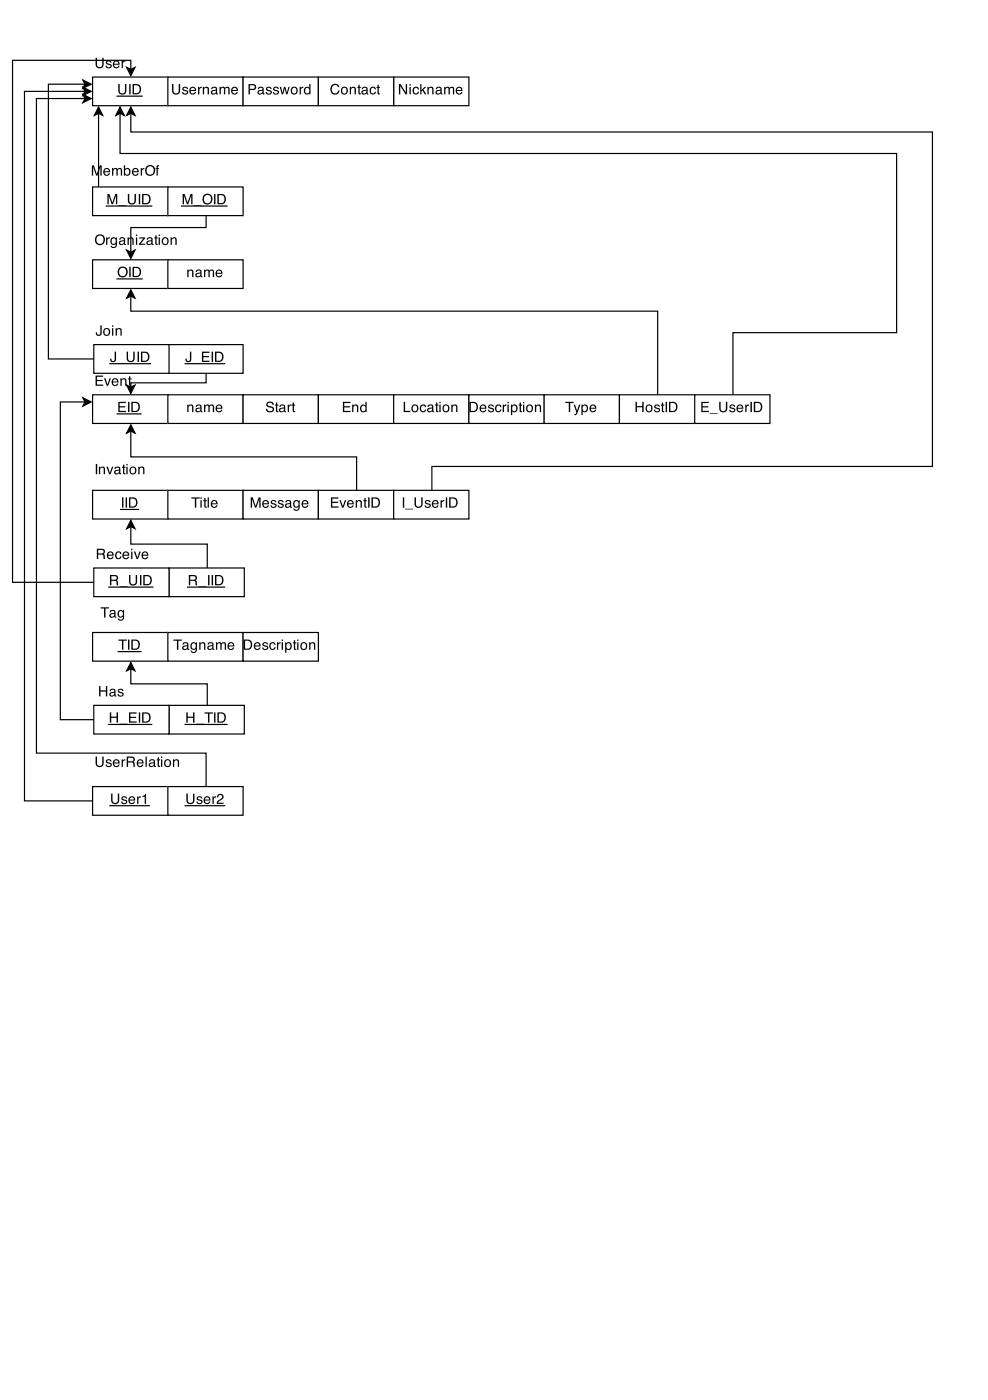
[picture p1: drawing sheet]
<svg xmlns="http://www.w3.org/2000/svg" width="160mm" height="226mm" viewBox="0 0 160 226" stroke-linecap="round" stroke-linejoin="round" font-family="sans-serif">
<path d="M15.5 9.4h.2v1a.43 .43 0 0 0 .4 .5 .43 .43 0 0 0 .4-.5v-1h.3v.9a.66 .66 0 0 1-.7 .8 .66 .66 0 0 1-.6-.8zM17.2 9.9l.4-.1h.3l.1 .4h-.2a.26 .26 0 0 0-.2-.3 .26 .26 0 0 0-.3 .3h.1a.58 .58 0 0 1 .6 .6 .53 .53 0 0 1-.5 .3 .53 .53 0 0 1-.4-.5h.2a.29 .29 0 0 0 .3 .3 .29 .29 0 0 0 .3-.3h-.1a.58 .58 0 0 1-.7-.6zM18.4 10a.56 .56 0 0 1 .7-.2 .56 .56 0 0 1 .3 .7h-.9a.35 .35 0 0 0 .2 .4 .35 .35 0 0 0 .4-.3h.2a.59 .59 0 0 1-.8 .4 .59 .59 0 0 1-.2-.9zM18.6 10.1l-.1 .2h.6v-.2a.33 .33 0 0 0-.5 0zM19.7 9.8h.2v.2l.4-.2v.2l-.4 .2v.8h-.2z" fill-rule="evenodd" fill="#000"/>
<path d="M15 12.5h12.2v4.6h-12.2z" fill="#fff"/>
<path d="M15 12.5h12.2v4.6h-12.2zM18.9 15.6h4.1" fill="none" stroke="#000" stroke-width=".19"/>
<path d="M19.1 13.6h.3v1a.43 .43 0 0 0 .4 .5 .43 .43 0 0 0 .4-.5v-1h.2v.9a.66 .66 0 0 1-.6 .8 .66 .66 0 0 1-.7-.8zM20.9 13.6h.2v1.7h-.2zM21.7 13.8v1.3h.4a.65 .65 0 0 0 .5-.7 .65 .65 0 0 0-.5-.6zM21.4 13.6h.7a.84 .84 0 0 1 .7 .8 .84 .84 0 0 1-.7 .9h-.7z" fill-rule="evenodd" fill="#000"/>
<path d="M27.2 12.5h12.1v4.6h-12.1z" fill="#fff"/>
<path d="M27.2 12.5h12.1v4.6h-12.1z" fill="none" stroke="#000" stroke-width=".19"/>
<path d="M27.8 13.6h.3v1a.43 .43 0 0 0 .4 .5 .43 .43 0 0 0 .4-.5v-1h.2v.9a.66 .66 0 0 1-.6 .8 .66 .66 0 0 1-.7-.8zM29.6 14.1l.3-.1 .3 .1 .2 .3h-.2a.26 .26 0 0 0-.3-.2 .26 .26 0 0 0-.2 .2l.1 .1a.58 .58 0 0 1 .6 .6 .53 .53 0 0 1-.5 .2 .53 .53 0 0 1-.5-.4h.2a.29 .29 0 0 0 .3 .2 .29 .29 0 0 0 .3-.2v-.1a.58 .58 0 0 1-.7-.5zM30.8 14.2a.56 .56 0 0 1 .6-.1 .56 .56 0 0 1 .3 .6h-.9a.35 .35 0 0 0 .3 .4 .35 .35 0 0 0 .4-.2h.2a.59 .59 0 0 1-.8 .3 .59 .59 0 0 1-.2-.9zM30.9 14.3l-.1 .3h.7v-.2a.33 .33 0 0 0-.6-.1zM32 14.1h.2v.2l.4-.3v.2l-.3 .2-.1 .9h-.2zM32.8 14.1h.2v.1a.43 .43 0 0 1 .5-.2 .43 .43 0 0 1 .3 .5v.8h-.2v-.8a.3 .3 0 0 0-.4-.3 .3 .3 0 0 0-.2 .4v.7h-.2zM34.3 14.8v.1a.31 .31 0 0 0 .4 .2 .31 .31 0 0 0 .2-.4zM34.3 14.1l.3-.1a.39 .39 0 0 1 .5 .4v.7h.1l-.1 .2a.34 .34 0 0 0-.5 0 .37 .37 0 0 1-.5-.3 .37 .37 0 0 1 .4-.4l.4-.1a.28 .28 0 0 0-.2-.3 .28 .28 0 0 0-.3 .2h-.2zM35.5 14.1h.2v.1a.4 .4 0 0 1 .7 0 .4 .4 0 0 1 .5-.2 .4 .4 0 0 1 .2 .5v.8h-.2v-1l-.2-.1-.2 .2-.1 .9h-.2v-1l-.3-.1-.2 .2v.9h-.2zM37.5 14.2a.56 .56 0 0 1 .7-.1 .56 .56 0 0 1 .3 .6h-.9a.35 .35 0 0 0 .3 .4 .35 .35 0 0 0 .4-.2h.2a.59 .59 0 0 1-.9 .3 .59 .59 0 0 1-.2-.9zM37.7 14.3l-.1 .3h.7l-.1-.2a.33 .33 0 0 0-.5-.1z" fill-rule="evenodd" fill="#000"/>
<path d="M63.7 12.5h12.1v4.6h-12.1z" fill="#fff"/>
<path d="M63.7 12.5h12.1v4.6h-12.1z" fill="none" stroke="#000" stroke-width=".19"/>
<path d="M64.5 13.6h.3l.8 1.3v-1.3h.2v1.7h-.2l-.9-1.4v1.4h-.2zM66.2 14.1h.2v1.2h-.2zM66.2 13.6h.2v.2h-.2zM66.9 14.2l.4-.2a.44 .44 0 0 1 .5 .5h-.2l-.1-.2a.43 .43 0 0 0-.6 .3 .43 .43 0 0 0 .5 .5l.2-.3h.2a.57 .57 0 0 1-.8 .4 .57 .57 0 0 1-.2-.9zM68 13.6h.2v1l.5-.5h.3l-.5 .4 .5 .8h-.3l-.4-.6-.1 .1v.5h-.2zM69.1 14.1h.2v.1a.43 .43 0 0 1 .5-.2 .43 .43 0 0 1 .3 .5v.8h-.2v-.8a.3 .3 0 0 0-.3-.3 .3 .3 0 0 0-.3 .4v.7h-.2zM70.7 14.8l-.1 .1a.31 .31 0 0 0 .5 .2 .31 .31 0 0 0 .1-.4zM70.6 14.1l.4-.1a.39 .39 0 0 1 .4 .4v.7h.2l-.1 .2a.34 .34 0 0 0-.6 0 .37 .37 0 0 1-.5-.3 .37 .37 0 0 1 .4-.4l.4-.1a.28 .28 0 0 0-.2-.3 .28 .28 0 0 0-.3 .2h-.2zM71.8 14.1h.2v.1a.4 .4 0 0 1 .7 0 .4 .4 0 0 1 .5-.2 .4 .4 0 0 1 .3 .5v.8h-.2l-.1-1-.1-.1-.3 .2v.9h-.2l-.1-1-.3-.1-.1 .2-.1 .9h-.2zM73.9 14.2a.56 .56 0 0 1 .6-.1 .56 .56 0 0 1 .3 .6h-.9a.35 .35 0 0 0 .3 .4 .35 .35 0 0 0 .4-.2h.2a.59 .59 0 0 1-.9 .3 .59 .59 0 0 1-.1-.9zM74 14.3l-.1 .3h.7l-.1-.2a.33 .33 0 0 0-.5-.1z" fill-rule="evenodd" fill="#000"/>
<path d="M39.3 12.5h12.2v4.6h-12.2z" fill="#fff"/>
<path d="M39.3 12.5h12.2v4.6h-12.2z" fill="none" stroke="#000" stroke-width=".19"/>
<path d="M40.2 13.6h.7a.48 .48 0 0 1 .5 .5 .48 .48 0 0 1-.5 .5h-.5v.7h-.2zM40.4 13.8v.6h.5a.29 .29 0 0 0 .3-.3 .29 .29 0 0 0-.3-.3zM41.9 14.8v.1a.31 .31 0 0 0 .4 .2 .31 .31 0 0 0 .1-.4zM41.8 14.1l.4-.1a.39 .39 0 0 1 .5 .4v.7h.1l-.1 .2a.34 .34 0 0 0-.5 0 .37 .37 0 0 1-.6-.3 .37 .37 0 0 1 .4-.4l.4-.1a.28 .28 0 0 0-.2-.3 .28 .28 0 0 0-.3 .2h-.2zM43.1 14.1l.4-.1 .3 .1 .1 .3h-.2a.26 .26 0 0 0-.2-.2 .26 .26 0 0 0-.3 .2l.1 .1a.58 .58 0 0 1 .6 .6 .53 .53 0 0 1-.5 .2 .53 .53 0 0 1-.4-.4h.2a.29 .29 0 0 0 .3 .2 .29 .29 0 0 0 .3-.2l-.1-.1a.58 .58 0 0 1-.7-.5zM44.3 14.1l.3-.1 .3 .1 .2 .3h-.2a.26 .26 0 0 0-.3-.2 .26 .26 0 0 0-.2 .2l.1 .1a.58 .58 0 0 1 .6 .6 .53 .53 0 0 1-.5 .2 .53 .53 0 0 1-.5-.4h.2a.29 .29 0 0 0 .3 .2 .29 .29 0 0 0 .3-.2v-.1a.58 .58 0 0 1-.7-.5zM45.2 14.1h.3l.2 .9 .2-.9h.3l.2 .9 .2-.9h.2l-.3 1.2h-.2l-.3-1-.2 1h-.2zM47.3 14.3a.42 .42 0 0 0 0 .6 .42 .42 0 0 0 .6 .1 .42 .42 0 0 0 0-.6 .42 .42 0 0 0-.6-.1zM47.2 14.2a.59 .59 0 0 1 .8 .1 .59 .59 0 0 1-.1 .8 .59 .59 0 0 1-.8-.1l-.1-.5zM48.5 14.1h.2v.2l.4-.3v.2l-.4 .2v.9h-.2zM49.5 14.3a.42 .42 0 0 0-.1 .6 .42 .42 0 0 0 .5 .1l.1-.3a.35 .35 0 0 0-.4-.5zM49.4 14.1l.4-.1 .2 .2v-.6h.2v1.7h-.2v-.2a.53 .53 0 0 1-.7 .1 .53 .53 0 0 1-.1-.7z" fill-rule="evenodd" fill="#000"/>
<path d="M51.5 12.5h12.2v4.6h-12.2z" fill="#fff"/>
<path d="M51.5 12.5h12.2v4.6h-12.2z" fill="none" stroke="#000" stroke-width=".19"/>
<g fill="#000">
<path d="M53.6 13.8a.72 .72 0 0 1 .8-.2 .72 .72 0 0 1 .5 .5h-.2a.54 .54 0 0 0-.7-.3 .54 .54 0 0 0-.3 .7 .52 .52 0 0 0 .4 .6 .52 .52 0 0 0 .6-.4h.2a.77 .77 0 0 1-1 .6 .77 .77 0 0 1-.4-1.1zM55.4 14.3a.42 .42 0 0 0 0 .6 .42 .42 0 0 0 .6 .1 .42 .42 0 0 0 0-.6 .42 .42 0 0 0-.6-.1zM55.3 14.2a.59 .59 0 0 1 .8 .1 .59 .59 0 0 1-.1 .8 .59 .59 0 0 1-.8-.1v-.5zM56.6 14.1h.2v.1a.43 .43 0 0 1 .5-.2 .43 .43 0 0 1 .3 .5v.8h-.2v-.8a.3 .3 0 0 0-.4-.3 .3 .3 0 0 0-.2 .4v.7h-.2zM58 13.7h.2v.4h.2v.1h-.2v.8l.2 .1v.2h-.3l-.1-.2v-.9h-.2v-.1h.2zM58.7 14.8v.1a.31 .31 0 0 0 .4 .2 .31 .31 0 0 0 .1-.4zM58.7 14.1l.3-.1a.39 .39 0 0 1 .5 .4v.7h.1l-.1 .2a.34 .34 0 0 0-.5 0 .37 .37 0 0 1-.5-.3 .37 .37 0 0 1 .3-.4l.5-.1a.28 .28 0 0 0-.3-.3 .28 .28 0 0 0-.3 .2h-.2zM59.9 14.2l.4-.2a.44 .44 0 0 1 .5 .5h-.2l-.1-.2a.43 .43 0 0 0-.5 .3 .43 .43 0 0 0 .4 .5l.2-.3h.2a.57 .57 0 0 1-.8 .4 .57 .57 0 0 1-.2-.9zM61.1 13.7h.2v.4h.2v.1h-.2v.8l.2 .1v.2h-.3l-.1-.2v-.9h-.2v-.1h.2z" fill-rule="evenodd"/>
<path d="M15.7 38a.85 .85 0 0 1 1.2 .3 .85 .85 0 0 1-.3 1.2 .85 .85 0 0 1-1.2-.3v-.6zM15.8 38.3a.65 .65 0 0 0-.1 .9 .65 .65 0 0 0 .9 0 .65 .65 0 0 0 .1-.9 .65 .65 0 0 0-.9 0zM17.2 38.4h.2v.2l.4-.2v.2l-.4 .2v.8h-.2zM18 38.6l.4-.2 .3 .2v-.2h.2v1.1a.53 .53 0 0 1-.4 .6 .53 .53 0 0 1-.6-.3l.5 .2a.38 .38 0 0 0 .3-.6 .53 .53 0 0 1-.7 .1 .53 .53 0 0 1-.1-.7zM18.2 38.6a.44 .44 0 0 0-.2 .6 .44 .44 0 0 0 .6 .2 .44 .44 0 0 0 .1-.5 .44 .44 0 0 0-.5-.3zM19.5 39.2l-.1 .1a.31 .31 0 0 0 .5 .1 .31 .31 0 0 0 .1-.4zM19.4 38.5l.4-.1a.39 .39 0 0 1 .4 .3v.7l.2 .1-.1 .1a.34 .34 0 0 0-.6 0 .37 .37 0 0 1-.5-.2 .37 .37 0 0 1 .4-.5l.4-.1a.28 .28 0 0 0-.2-.3 .28 .28 0 0 0-.3 .3h-.2zM20.6 38.4h.2v.2a.43 .43 0 0 1 .5-.2 .43 .43 0 0 1 .3 .4v.8h-.2v-.8a.3 .3 0 0 0-.4-.2 .3 .3 0 0 0-.2 .4v.6h-.2zM22 38.4h.2v1.2h-.2zM22 38h.2v.2h-.2zM22.5 38.4h1v.2l-.7 .8h.7v.2h-1v-.1l.7-.9h-.7zM23.9 39.2v.1a.31 .31 0 0 0 .4 .1 .31 .31 0 0 0 .1-.4zM23.9 38.5l.3-.1a.39 .39 0 0 1 .5 .3v.7l.1 .1-.1 .1a.34 .34 0 0 0-.5 0 .37 .37 0 0 1-.5-.2 .37 .37 0 0 1 .3-.5l.5-.1a.28 .28 0 0 0-.3-.3 .28 .28 0 0 0-.3 .3h-.2zM25.1 38.1h.2v.3h.2v.2h-.2v.8l.2 .1v.1h-.3l-.1-.1v-.9h-.1v-.2h.1zM25.7 38.4h.2v1.2h-.2zM25.7 38h.2v.2h-.2zM26.4 38.7a.42 .42 0 0 0 0 .6 .42 .42 0 0 0 .6 0 .42 .42 0 0 0 0-.6 .42 .42 0 0 0-.6 0zM26.3 38.5a.59 .59 0 0 1 .9 .1 .59 .59 0 0 1-.1 .9 .59 .59 0 0 1-.9-.1v-.6zM27.6 38.4h.2v.2a.43 .43 0 0 1 .5-.2 .43 .43 0 0 1 .3 .4v.8h-.2v-.8a.3 .3 0 0 0-.4-.2 .3 .3 0 0 0-.2 .4v.6h-.2z" fill-rule="evenodd"/>
</g>
<path d="M15 42h12.2v4.7h-12.2z" fill="#fff"/>
<path d="M15 42h12.2v4.7h-12.2zM18.9 45.1h4.1" fill="none" stroke="#000" stroke-width=".19"/>
<path d="M19.4 43.3a.85 .85 0 0 1 1.1 .2 .85 .85 0 0 1-.2 1.2 .85 .85 0 0 1-1.2-.3l-.1-.6zM19.4 43.5a.65 .65 0 0 0-.1 .9 .65 .65 0 0 0 1 .1 .65 .65 0 0 0 0-.9 .65 .65 0 0 0-.9-.1zM20.9 43.2h.2v1.6h-.2zM21.7 43.4v1.2h.4a.65 .65 0 0 0 .5-.6 .65 .65 0 0 0-.5-.6zM21.4 43.2h.7a.84 .84 0 0 1 .7 .8 .84 .84 0 0 1-.7 .8h-.7z" fill-rule="evenodd" fill="#000"/>
<path d="M27.2 42h12.1v4.7h-12.1z" fill="#fff"/>
<path d="M27.2 42h12.1v4.7h-12.1z" fill="none" stroke="#000" stroke-width=".19"/>
<g fill="#000">
<path d="M30.3 43.6h.2v.2a.43 .43 0 0 1 .5-.2 .43 .43 0 0 1 .3 .5v.7h-.2v-.7a.3 .3 0 0 0-.4-.3 .3 .3 0 0 0-.2 .4v.6h-.2zM31.8 44.4v.1a.31 .31 0 0 0 .4 .2 .31 .31 0 0 0 .2-.5zM31.8 43.7l.3-.1a.39 .39 0 0 1 .5 .3v.8h.1l-.1 .2a.34 .34 0 0 0-.5 0 .37 .37 0 0 1-.5-.3 .37 .37 0 0 1 .4-.5l.4-.1a.28 .28 0 0 0-.3-.3 .28 .28 0 0 0-.3 .3h-.1zM33 43.6h.2v.2a.4 .4 0 0 1 .7 0 .4 .4 0 0 1 .5-.2 .4 .4 0 0 1 .2 .4v.8h-.2v-.9l-.2-.1-.3 .2v.8h-.2v-.9l-.3-.1-.2 .2v.8h-.2zM35 43.8a.56 .56 0 0 1 .7-.1 .56 .56 0 0 1 .3 .6h-.9a.35 .35 0 0 0 .2 .4 .35 .35 0 0 0 .5-.2h.2a.59 .59 0 0 1-.9 .3 .59 .59 0 0 1-.2-.9zM35.2 43.9l-.1 .2h.7l-.1-.2a.33 .33 0 0 0-.5 0z" fill-rule="evenodd"/>
<path d="M15.5 60.8h1.2v.2h-1v.5h.9v.2h-.9v.5h1v.2h-1.2zM16.8 61.2h.3l.3 1 .3-1h.2l-.4 1.2h-.2zM18.2 61.4a.56 .56 0 0 1 .7-.2 .56 .56 0 0 1 .3 .7h-.9a.35 .35 0 0 0 .2 .4 .35 .35 0 0 0 .4-.3h.2a.59 .59 0 0 1-.8 .4 .59 .59 0 0 1-.2-.9zM18.4 61.5l-.1 .2h.7l-.1-.2a.33 .33 0 0 0-.5 0zM19.5 61.2h.2v.2a.43 .43 0 0 1 .5-.2 .43 .43 0 0 1 .3 .4v.8h-.2v-.7a.3 .3 0 0 0-.4-.3 .3 .3 0 0 0-.2 .4v.6h-.2zM20.9 60.9h.2v.3h.2v.2h-.2v.8l.2 .1v.1h-.3l-.1-.1v-.9h-.2v-.2h.2z" fill-rule="evenodd"/>
</g>
<path d="M15 63.9h12.2v4.6h-12.2z" fill="#fff"/>
<path d="M15 63.9h12.2v4.6h-12.2zM18.9 67h3.9" fill="none" stroke="#000" stroke-width=".19"/>
<path d="M19.1 65h1.2v.2h-.9v.5h.9v.2h-.9v.6h1v.2h-1.3zM20.7 65h.2v1.7h-.2zM21.5 65.2v1.3h.4a.65 .65 0 0 0 .5-.7 .65 .65 0 0 0-.5-.6zM21.2 65h.7a.84 .84 0 0 1 .7 .8 .84 .84 0 0 1-.7 .9h-.7z" fill-rule="evenodd" fill="#000"/>
<path d="M27.2 63.9h12.1v4.6h-12.1z" fill="#fff"/>
<path d="M27.2 63.9h12.1v4.6h-12.1z" fill="none" stroke="#000" stroke-width=".19"/>
<path d="M30.3 65.5h.2v.1a.43 .43 0 0 1 .5-.2 .43 .43 0 0 1 .3 .5v.8h-.2v-.8a.3 .3 0 0 0-.4-.3 .3 .3 0 0 0-.2 .4v.7h-.2zM31.8 66.2v.1a.31 .31 0 0 0 .4 .2 .31 .31 0 0 0 .2-.4zM31.8 65.5l.3-.1a.39 .39 0 0 1 .5 .4v.7h.1l-.1 .2a.34 .34 0 0 0-.5 0 .37 .37 0 0 1-.5-.3 .37 .37 0 0 1 .4-.4l.4-.1a.28 .28 0 0 0-.3-.3 .28 .28 0 0 0-.3 .2h-.1zM33 65.5h.2v.1a.4 .4 0 0 1 .7 0 .4 .4 0 0 1 .5-.2 .4 .4 0 0 1 .2 .5v.8h-.2v-1l-.2-.1-.3 .2v.9h-.2v-1l-.3-.1-.2 .2v.9h-.2zM35 65.6a.56 .56 0 0 1 .7-.1 .56 .56 0 0 1 .3 .6h-.9a.35 .35 0 0 0 .2 .4 .35 .35 0 0 0 .5-.2h.2a.59 .59 0 0 1-.9 .3 .59 .59 0 0 1-.2-.9zM35.2 65.7l-.1 .3h.7l-.1-.2a.33 .33 0 0 0-.5-.1z" fill-rule="evenodd" fill="#000"/>
<path d="M39.3 63.9h12.2v4.6h-12.2z" fill="#fff"/>
<path d="M39.3 63.9h12.2v4.6h-12.2z" fill="none" stroke="#000" stroke-width=".19"/>
<path d="M43.2 65.1a.65 .65 0 0 1 1.1 .4h-.2a.39 .39 0 0 0-.4-.3 .39 .39 0 0 0-.4 .3l.4 .2a.52 .52 0 0 1 .6 .5 .52 .52 0 0 1-.6 .5l-.4-.1-.2-.2-.1-.3h.2a.44 .44 0 0 0 .5 .4 .44 .44 0 0 0 .4-.4l-.6-.2a.44 .44 0 0 1-.4-.3 .44 .44 0 0 1 .1-.5zM44.6 65.1h.2v.4h.2v.1h-.2v.8l.2 .1v.2h-.2l-.2-.2v-.9h-.1v-.1h.1zM45.4 66.2l-.1 .1a.31 .31 0 0 0 .4 .2 .31 .31 0 0 0 .2-.4zM45.3 65.5l.3-.1a.39 .39 0 0 1 .5 .4v.7h.2l-.1 .2a.34 .34 0 0 0-.6 0 .37 .37 0 0 1-.5-.3 .37 .37 0 0 1 .4-.4l.4-.1a.28 .28 0 0 0-.2-.3 .28 .28 0 0 0-.3 .2h-.2zM46.5 65.5h.2v.2l.4-.3v.2l-.3 .2-.1 .9h-.2zM47.3 65.1h.2v.4h.2v.1h-.2v.8l.2 .1v.2h-.2l-.1-.2-.1-.9h-.1v-.1h.1z" fill-rule="evenodd" fill="#000"/>
<path d="M51.5 63.9h12.2v4.6h-12.2z" fill="#fff"/>
<path d="M51.5 63.9h12.2v4.6h-12.2z" fill="none" stroke="#000" stroke-width=".19"/>
<path d="M55.5 65h1.2v.2h-1v.5h.9v.2h-.9v.6h1v.2h-1.2zM57 65.5h.2v.1a.43 .43 0 0 1 .5-.2 .43 .43 0 0 1 .3 .5v.8h-.3v-.8a.3 .3 0 0 0-.3-.3 .3 .3 0 0 0-.2 .4v.7h-.2zM58.5 65.7a.42 .42 0 0 0-.1 .6 .42 .42 0 0 0 .6 .1l.1-.3a.35 .35 0 0 0-.5-.5zM58.5 65.5l.4-.1 .2 .2v-.6h.2v1.7h-.2v-.2a.53 .53 0 0 1-.7 .1 .53 .53 0 0 1-.2-.7z" fill-rule="evenodd" fill="#000"/>
<path d="M63.7 63.9h12.1v4.6h-12.1z" fill="#fff"/>
<path d="M63.7 63.9h12.1v4.6h-12.1z" fill="none" stroke="#000" stroke-width=".19"/>
<path d="M65.3 65h.2v1.5h.9v.2h-1.1zM66.8 65.7a.42 .42 0 0 0 0 .6 .42 .42 0 0 0 .6 .1 .42 .42 0 0 0 0-.6 .42 .42 0 0 0-.6-.1zM66.7 65.6a.59 .59 0 0 1 .8 .1 .59 .59 0 0 1-.1 .8 .59 .59 0 0 1-.8-.1v-.5zM68 65.6l.4-.2a.44 .44 0 0 1 .5 .5h-.2v-.2a.43 .43 0 0 0-.6 .3 .43 .43 0 0 0 .4 .5l.2-.3h.2a.57 .57 0 0 1-.8 .4 .57 .57 0 0 1-.1-.9zM69.3 66.2v.1a.31 .31 0 0 0 .4 .2 .31 .31 0 0 0 .1-.4zM69.3 65.5l.3-.1a.39 .39 0 0 1 .5 .4v.7h.1l-.1 .2a.34 .34 0 0 0-.5 0 .37 .37 0 0 1-.5-.3 .37 .37 0 0 1 .4-.4l.4-.1a.28 .28 0 0 0-.3-.3 .28 .28 0 0 0-.3 .2h-.2zM70.5 65.1h.2v.4h.2v.1h-.2v.8l.2 .1v.2h-.2l-.2-.2v-.9h-.1v-.1h.1zM71.1 65.5h.2v1.2h-.2zM71.1 65h.2v.2h-.2zM71.9 65.7a.42 .42 0 0 0-.1 .6 .42 .42 0 0 0 .6 .1 .42 .42 0 0 0 .1-.6 .42 .42 0 0 0-.6-.1zM71.7 65.6a.59 .59 0 0 1 .9 .1 .59 .59 0 0 1-.1 .8 .59 .59 0 0 1-.9-.1v-.5zM73 65.5h.2v.1a.43 .43 0 0 1 .5-.2 .43 .43 0 0 1 .3 .5v.8h-.2v-.8a.3 .3 0 0 0-.4-.3 .3 .3 0 0 0-.2 .4v.7h-.2z" fill-rule="evenodd" fill="#000"/>
<path d="M75.8 63.9h12.2v4.6h-12.2z" fill="#fff"/>
<path d="M75.8 63.9h12.2v4.6h-12.2z" fill="none" stroke="#000" stroke-width=".19"/>
<path d="M76.2 65.2v1.3h.4a.65 .65 0 0 0 .5-.7 .65 .65 0 0 0-.5-.6zM75.9 65h.7a.84 .84 0 0 1 .7 .8 .84 .84 0 0 1-.7 .9h-.7zM77.7 65.6a.56 .56 0 0 1 .7-.1 .56 .56 0 0 1 .3 .6h-.9a.35 .35 0 0 0 .2 .4 .35 .35 0 0 0 .5-.2h.2a.59 .59 0 0 1-.9 .3 .59 .59 0 0 1-.2-.9zM77.9 65.7l-.1 .3h.7l-.1-.2a.33 .33 0 0 0-.5-.1zM79.1 65.5l.3-.1 .3 .1 .2 .3h-.2a.26 .26 0 0 0-.3-.2 .26 .26 0 0 0-.2 .2v.1a.58 .58 0 0 1 .7 .6 .53 .53 0 0 1-.6 .2 .53 .53 0 0 1-.4-.4h.2a.29 .29 0 0 0 .3 .2 .29 .29 0 0 0 .3-.2l-.1-.1a.58 .58 0 0 1-.6-.5zM80.2 65.6l.4-.2a.44 .44 0 0 1 .5 .5h-.2l-.1-.2a.43 .43 0 0 0-.5 .3 .43 .43 0 0 0 .4 .5l.2-.3h.2a.57 .57 0 0 1-.8 .4 .57 .57 0 0 1-.2-.9zM81.3 65.5h.2v.2l.4-.3v.2l-.4 .2v.9h-.2zM82.1 65.5h.2v1.2h-.2zM82.1 65h.2v.2h-.2zM83 65.7a.47 .47 0 0 0-.2 .5 .47 .47 0 0 0 .5 .3 .46 .46 0 0 0 .2-.6 .46 .46 0 0 0-.5-.2zM82.6 65.5h.2v.1a.54 .54 0 0 1 .8 0 .54 .54 0 0 1 .1 .7 .47 .47 0 0 1-.3 .4 .47 .47 0 0 1-.5-.2v.7h-.3zM84.1 65.1h.2v.4h.2v.1h-.2v.8l.2 .1v.2h-.3l-.1-.2v-.9h-.2v-.1h.2zM84.6 65.5h.2v1.2h-.2zM84.6 65h.2v.2h-.2zM85.4 65.7a.42 .42 0 0 0-.1 .6 .42 .42 0 0 0 .6 .1 .42 .42 0 0 0 .1-.6 .42 .42 0 0 0-.6-.1zM85.2 65.6a.59 .59 0 0 1 .9 .1 .59 .59 0 0 1-.1 .8 .59 .59 0 0 1-.8-.1l-.1-.5zM86.5 65.5h.2v.1a.43 .43 0 0 1 .5-.2 .43 .43 0 0 1 .3 .5v.8h-.2v-.8a.3 .3 0 0 0-.4-.3 .3 .3 0 0 0-.2 .4v.7h-.2z" fill-rule="evenodd" fill="#000"/>
<path d="M88 63.9h12.2v4.6h-12.2z" fill="#fff"/>
<path d="M88 63.9h12.2v4.6h-12.2z" fill="none" stroke="#000" stroke-width=".19"/>
<path d="M91.4 65h1.4v.2h-.6v1.5h-.2v-1.5h-.6zM92.8 65.5h.2l.3 .9 .4-.9h.2l-.5 1.3a.4 .4 0 0 1-.5 .3v-.1h.2l.1-.3zM94.4 65.7a.47 .47 0 0 0-.2 .5 .47 .47 0 0 0 .5 .3 .46 .46 0 0 0 .2-.6 .46 .46 0 0 0-.5-.2zM94 65.5h.2v.1a.54 .54 0 0 1 .8 0 .54 .54 0 0 1 .1 .7 .47 .47 0 0 1-.3 .4 .47 .47 0 0 1-.5-.2v.7h-.3zM95.5 65.6a.56 .56 0 0 1 .7-.1 .56 .56 0 0 1 .3 .6h-.9a.35 .35 0 0 0 .2 .4 .35 .35 0 0 0 .4-.2h.2a.59 .59 0 0 1-.8 .3 .59 .59 0 0 1-.2-.9zM95.7 65.7l-.1 .3h.6v-.2a.33 .33 0 0 0-.5-.1z" fill-rule="evenodd" fill="#000"/>
<path d="M100.2 63.9h12.2v4.6h-12.2z" fill="#fff"/>
<path d="M100.2 63.9h12.2v4.6h-12.2z" fill="none" stroke="#000" stroke-width=".19"/>
<path d="M102.8 65h.2v.7h.9v-.7h.2v1.7h-.2v-.8h-.9v.8h-.2zM104.7 65.7a.42 .42 0 0 0-.1 .6 .42 .42 0 0 0 .7 .1 .42 .42 0 0 0 0-.6 .42 .42 0 0 0-.6-.1zM104.6 65.6a.59 .59 0 0 1 .8 .1 .59 .59 0 0 1-.1 .8 .59 .59 0 0 1-.8-.1l-.1-.5zM105.9 65.5l.4-.1 .3 .1 .1 .3h-.2a.26 .26 0 0 0-.2-.2 .26 .26 0 0 0-.3 .2l.1 .1a.58 .58 0 0 1 .6 .6 .53 .53 0 0 1-.5 .2 .53 .53 0 0 1-.4-.4h.2a.29 .29 0 0 0 .3 .2 .29 .29 0 0 0 .3-.2l-.1-.1a.58 .58 0 0 1-.7-.5zM107.1 65.1h.2v.4h.2v.1h-.2v.8l.2 .1v.2h-.3l-.1-.2v-.9h-.2v-.1h.2zM107.7 65h.2v1.7h-.2zM108.4 65.2v1.3h.4a.65 .65 0 0 0 .6-.7 .65 .65 0 0 0-.6-.6zM108.2 65h.7a.84 .84 0 0 1 .7 .8 .84 .84 0 0 1-.7 .9h-.7z" fill-rule="evenodd" fill="#000"/>
<path d="M112.4 63.9h12.1v4.6h-12.1z" fill="#fff"/>
<path d="M112.4 63.9h12.1v4.6h-12.1z" fill="none" stroke="#000" stroke-width=".19"/>
<g fill="#000">
<path d="M15.5 75.1h.2v1.6h-.2zM16 75.5h.2v.2a.43 .43 0 0 1 .5-.2 .43 .43 0 0 1 .3 .4v.8h-.2v-.7a.3 .3 0 0 0-.4-.3 .3 .3 0 0 0-.2 .4v.6h-.2zM17.2 75.5h.2l.4 1 .3-1h.2l-.4 1.2h-.2zM18.7 76.3v.1a.31 .31 0 0 0 .4 .1 .31 .31 0 0 0 .1-.4zM18.7 75.6l.3-.1a.39 .39 0 0 1 .5 .3v.7l.1 .1-.1 .1a.34 .34 0 0 0-.5 0 .37 .37 0 0 1-.5-.2 .37 .37 0 0 1 .3-.5l.5-.1a.28 .28 0 0 0-.3-.3 .28 .28 0 0 0-.3 .3h-.2zM19.9 75.2h.2v.3h.2v.2h-.2v.8l.2 .1v.1h-.3l-.1-.1v-.9h-.2v-.2h.2zM20.4 75.5h.2v1.2h-.2zM20.4 75.1h.2v.2h-.2zM21.2 75.8a.42 .42 0 0 0 0 .6 .42 .42 0 0 0 .6 0 .42 .42 0 0 0 0-.6 .42 .42 0 0 0-.6 0zM21.1 75.6a.59 .59 0 0 1 .8 .1 .59 .59 0 0 1-.1 .9 .59 .59 0 0 1-.8-.1v-.6zM22.4 75.5h.2v.2a.43 .43 0 0 1 .5-.2 .43 .43 0 0 1 .3 .4v.8h-.2v-.7a.3 .3 0 0 0-.4-.3 .3 .3 0 0 0-.2 .4v.6h-.2z" fill-rule="evenodd"/>
<path d="M113.4 65h1.2v.2h-.9v.5h.9v.2h-.9v.6h1v.2h-1.3zM114.8 66.8h1.3v.2h-1.3zM116.3 65h.3v1a.43 .43 0 0 0 .4 .5 .43 .43 0 0 0 .4-.5v-1h.2v.9a.66 .66 0 0 1-.6 .8 .66 .66 0 0 1-.7-.8zM118.1 65.5l.3-.1 .3 .1 .2 .3h-.2a.26 .26 0 0 0-.2-.2 .26 .26 0 0 0-.3 .2l.1 .1a.58 .58 0 0 1 .6 .6 .53 .53 0 0 1-.5 .2 .53 .53 0 0 1-.4-.4h.1a.29 .29 0 0 0 .3 .2 .29 .29 0 0 0 .3-.2v-.1a.58 .58 0 0 1-.7-.5zM119.3 65.6a.56 .56 0 0 1 .7-.1 .56 .56 0 0 1 .2 .6h-.9a.35 .35 0 0 0 .3 .4 .35 .35 0 0 0 .4-.2h.2a.59 .59 0 0 1-.8 .3 .59 .59 0 0 1-.2-.9zM119.4 65.7l-.1 .3h.7v-.2a.33 .33 0 0 0-.6-.1zM120.5 65.5h.2v.2l.4-.3v.2l-.3 .2-.1 .9h-.2zM121.4 65h.2v1.7h-.2zM122.2 65.2v1.3h.4a.65 .65 0 0 0 .5-.7 .65 .65 0 0 0-.5-.6zM121.9 65h.7a.84 .84 0 0 1 .7 .8 .84 .84 0 0 1-.7 .9h-.7z" fill-rule="evenodd"/>
</g>
<path d="M15 79.3h12.2v4.7h-12.2z" fill="#fff"/>
<path d="M15 79.3h12.2v4.7h-12.2zM19.5 82.4h2.9" fill="none" stroke="#000" stroke-width=".19"/>
<path d="M19.7 80.5h.3v1.6h-.3zM20.3 80.5h.3v1.6h-.3zM21.1 80.7v1.2h.4a.65 .65 0 0 0 .5-.6 .65 .65 0 0 0-.5-.6zM20.9 80.5h.6a.84 .84 0 0 1 .7 .8 .84 .84 0 0 1-.7 .8h-.6z" fill-rule="evenodd" fill="#000"/>
<path d="M27.2 79.3h12.1v4.7h-12.1z" fill="#fff"/>
<path d="M27.2 79.3h12.1v4.7h-12.1z" fill="none" stroke="#000" stroke-width=".19"/>
<path d="M31 80.5h1.3v.2h-.6v1.4h-.2v-1.4h-.5zM32.4 80.9h.2v1.2h-.2zM32.4 80.5h.2v.2h-.2zM33 80.6h.2v.3h.2v.2h-.2v.8l.2 .1v.1h-.2l-.1-.1-.1-.9h-.1v-.2h.1zM33.6 80.5h.2v1.6h-.2zM34.3 81.1a.56 .56 0 0 1 .6-.1 .56 .56 0 0 1 .3 .6h-.9a.35 .35 0 0 0 .3 .4 .35 .35 0 0 0 .4-.3h.2a.59 .59 0 0 1-.9 .4 .59 .59 0 0 1-.1-.9zM34.4 81.2l-.1 .2h.7l-.1-.2a.33 .33 0 0 0-.5 0z" fill-rule="evenodd" fill="#000"/>
<path d="M39.3 79.3h12.2v4.7h-12.2z" fill="#fff"/>
<path d="M39.3 79.3h12.2v4.7h-12.2z" fill="none" stroke="#000" stroke-width=".19"/>
<path d="M40.6 80.5h.3l.5 1.4 .4-1.4h.4v1.6h-.3v-1.4l-.4 1.4h-.3l-.4-1.4v1.4h-.2zM42.6 81.1a.56 .56 0 0 1 .6-.1 .56 .56 0 0 1 .3 .6h-.9a.35 .35 0 0 0 .3 .4 .35 .35 0 0 0 .4-.3h.2a.59 .59 0 0 1-.9 .4 .59 .59 0 0 1-.1-.9zM42.7 81.2l-.1 .2h.7l-.1-.2a.33 .33 0 0 0-.5 0zM43.9 81l.3-.1 .3 .1 .2 .3h-.2a.26 .26 0 0 0-.3-.2 .26 .26 0 0 0-.2 .2h.1a.58 .58 0 0 1 .6 .6 .53 .53 0 0 1-.5 .3 .53 .53 0 0 1-.5-.5h.2a.29 .29 0 0 0 .3 .3 .29 .29 0 0 0 .3-.3 .58 .58 0 0 1-.7-.6zM45.1 81l.3-.1 .3 .1 .2 .3h-.2a.26 .26 0 0 0-.3-.2 .26 .26 0 0 0-.2 .2 .58 .58 0 0 1 .7 .6 .53 .53 0 0 1-.6 .3 .53 .53 0 0 1-.4-.5h.2a.29 .29 0 0 0 .3 .3 .29 .29 0 0 0 .3-.3h-.1a.58 .58 0 0 1-.6-.6zM46.3 81.7v.1a.31 .31 0 0 0 .4 .2 .31 .31 0 0 0 .1-.5zM46.3 81l.3-.1a.39 .39 0 0 1 .5 .3v.7l.1 .1-.1 .2a.34 .34 0 0 0-.5 0 .37 .37 0 0 1-.5-.3 .37 .37 0 0 1 .4-.5l.4-.1a.28 .28 0 0 0-.3-.3 .28 .28 0 0 0-.3 .3h-.2zM47.6 81.1l.3-.2 .4 .2v-.2h.2v1.1a.53 .53 0 0 1-.4 .6 .53 .53 0 0 1-.7-.3l.5 .2a.38 .38 0 0 0 .4-.5 .53 .53 0 0 1-.7 0 .53 .53 0 0 1-.2-.6zM47.8 81.1a.44 .44 0 0 0-.2 .6 .44 .44 0 0 0 .5 .2 .44 .44 0 0 0 .2-.5 .44 .44 0 0 0-.5-.3zM48.9 81.1a.56 .56 0 0 1 .7-.1 .56 .56 0 0 1 .3 .6h-.9a.35 .35 0 0 0 .3 .4 .35 .35 0 0 0 .4-.3h.2a.59 .59 0 0 1-.9 .4 .59 .59 0 0 1-.2-.9zM49.1 81.2l-.1 .2h.7l-.1-.2a.33 .33 0 0 0-.5 0z" fill-rule="evenodd" fill="#000"/>
<path d="M51.5 79.3h12.2v4.7h-12.2z" fill="#fff"/>
<path d="M51.5 79.3h12.2v4.7h-12.2z" fill="none" stroke="#000" stroke-width=".19"/>
<path d="M53.5 80.5h1.2v.2h-.9v.5h.9v.2h-.9v.5h1v.2h-1.3zM54.9 80.9h.2l.4 1 .3-1h.2l-.4 1.2h-.3zM56.3 81.1a.56 .56 0 0 1 .7-.1 .56 .56 0 0 1 .2 .6h-.9a.35 .35 0 0 0 .3 .4 .35 .35 0 0 0 .4-.3h.2a.59 .59 0 0 1-.8 .4 .59 .59 0 0 1-.2-.9zM56.4 81.2l-.1 .2h.7v-.2a.33 .33 0 0 0-.6 0zM57.5 80.9h.2v.2a.43 .43 0 0 1 .5-.2 .43 .43 0 0 1 .3 .4v.8h-.2v-.7a.3 .3 0 0 0-.3-.3 .3 .3 0 0 0-.3 .4v.6h-.2zM58.9 80.6h.2v.3h.2v.2h-.2v.8l.2 .1v.1h-.2l-.2-.1v-.9h-.1v-.2h.1zM59.6 80.5h.2v1.6h-.2zM60.3 80.7v1.2h.4a.65 .65 0 0 0 .5-.6 .65 .65 0 0 0-.5-.6zM60.1 80.5h.7a.84 .84 0 0 1 .7 .8 .84 .84 0 0 1-.7 .8h-.7z" fill-rule="evenodd" fill="#000"/>
<path d="M63.7 79.3h12.1v4.7h-12.1z" fill="#fff"/>
<path d="M63.7 79.3h12.1v4.7h-12.1z" fill="none" stroke="#000" stroke-width=".19"/>
<g fill="#000">
<path d="M16.3 98.2h1.3v.2h-.5v1.5h-.3v-1.5h-.5zM17.9 99.5v.1a.31 .31 0 0 0 .4 .1 .31 .31 0 0 0 .1-.4zM17.9 98.8l.3-.1a.39 .39 0 0 1 .5 .3v.7l.1 .1-.1 .1a.34 .34 0 0 0-.5 0 .37 .37 0 0 1-.5-.2 .37 .37 0 0 1 .4-.5l.4-.1a.28 .28 0 0 0-.3-.3 .28 .28 0 0 0-.3 .3h-.2zM19.2 98.8l.3-.1 .4 .2v-.2h.2v1.1a.53 .53 0 0 1-.4 .6 .53 .53 0 0 1-.7-.3l.5 .1a.38 .38 0 0 0 .4-.5 .53 .53 0 0 1-.7 .1 .53 .53 0 0 1-.2-.7zM19.4 98.9a.44 .44 0 0 0-.2 .5 .44 .44 0 0 0 .5 .3 .44 .44 0 0 0 .2-.5 .44 .44 0 0 0-.5-.3z" fill-rule="evenodd"/>
<path d="M65.2 80.5h.2v1.6h-.2zM65.5 82.3h1.3v.1h-1.3zM67.1 80.5h.2v1a.43 .43 0 0 0 .4 .5 .43 .43 0 0 0 .4-.5v-1h.3v.9a.66 .66 0 0 1-.7 .8 .66 .66 0 0 1-.6-.8zM68.8 81l.4-.1 .3 .1 .1 .3h-.2a.26 .26 0 0 0-.2-.2 .26 .26 0 0 0-.3 .2h.1a.58 .58 0 0 1 .6 .6 .53 .53 0 0 1-.5 .3 .53 .53 0 0 1-.4-.5h.2a.29 .29 0 0 0 .3 .3 .29 .29 0 0 0 .3-.3h-.1a.58 .58 0 0 1-.7-.6zM70 81.1a.56 .56 0 0 1 .7-.1 .56 .56 0 0 1 .2 .6h-.8a.35 .35 0 0 0 .2 .4 .35 .35 0 0 0 .4-.3h.2a.59 .59 0 0 1-.8 .4 .59 .59 0 0 1-.2-.9zM70.2 81.2l-.1 .2h.6v-.2a.33 .33 0 0 0-.5 0zM71.3 80.9h.2v.2l.4-.2v.2l-.4 .2v.8h-.2zM72.1 80.5h.2v1.6h-.2zM72.9 80.7v1.2h.4a.65 .65 0 0 0 .5-.6 .65 .65 0 0 0-.5-.6zM72.7 80.5h.6a.84 .84 0 0 1 .7 .8 .84 .84 0 0 1-.7 .8h-.6z" fill-rule="evenodd"/>
</g>
<path d="M15 102.3h12.2v4.7h-12.2z" fill="#fff"/>
<path d="M15 102.3h12.2v4.7h-12.2zM19.1 105.4h3.7" fill="none" stroke="#000" stroke-width=".19"/>
<path d="M19.2 103.5h1.3v.2h-.5v1.4h-.3v-1.4h-.5zM20.7 103.5h.2v1.6h-.2zM21.5 103.7v1.2h.4a.65 .65 0 0 0 .5-.6 .65 .65 0 0 0-.5-.6zM21.2 103.5h.7a.84 .84 0 0 1 .7 .8 .84 .84 0 0 1-.7 .8h-.7z" fill-rule="evenodd" fill="#000"/>
<path d="M27.3 114.1h12.2v4.6h-12.2z" fill="#fff"/>
<path d="M27.3 114.1h12.2v4.6h-12.2zM30 117.2h6.7" fill="none" stroke="#000" stroke-width=".19"/>
<path d="M30.1 115.2h.3v.7h.8v-.7h.3v1.7h-.3v-.8h-.8v.8h-.3zM31.7 117.1h1.3v.1h-1.3zM33.1 115.2h1.3v.2h-.5v1.5h-.3v-1.5h-.5zM34.6 115.2h.3v1.7h-.3zM35.4 115.4v1.3h.4a.65 .65 0 0 0 .5-.6 .65 .65 0 0 0-.5-.7zM35.2 115.2h.6a.84 .84 0 0 1 .7 .9 .84 .84 0 0 1-.7 .8h-.6z" fill-rule="evenodd" fill="#000"/>
<path d="M27.2 102.3h12.1v4.7h-12.1z" fill="#fff"/>
<path d="M27.2 102.3h12.1v4.7h-12.1z" fill="none" stroke="#000" stroke-width=".19"/>
<path d="M28.1 103.5h1.3v.2h-.6v1.4h-.2v-1.4h-.5zM29.7 104.7v.1a.31 .31 0 0 0 .4 .1 .31 .31 0 0 0 .1-.4zM29.7 104l.3-.1a.39 .39 0 0 1 .5 .3v.7l.1 .1-.1 .1a.34 .34 0 0 0-.5 0 .37 .37 0 0 1-.5-.2 .37 .37 0 0 1 .3-.5l.5-.1a.28 .28 0 0 0-.3-.3 .28 .28 0 0 0-.3 .3h-.2zM30.9 104.1l.4-.2 .4 .2v-.2h.2v1.1a.53 .53 0 0 1-.4 .6 .53 .53 0 0 1-.7-.3l.5 .2a.38 .38 0 0 0 .4-.5 .53 .53 0 0 1-.7 0 .53 .53 0 0 1-.2-.7zM31.2 104.1a.44 .44 0 0 0-.2 .6 .44 .44 0 0 0 .5 .2 .44 .44 0 0 0 .2-.5 .44 .44 0 0 0-.5-.3zM32.2 103.9h.2v.2a.43 .43 0 0 1 .5-.2 .43 .43 0 0 1 .3 .4v.8h-.2v-.7a.3 .3 0 0 0-.4-.3 .3 .3 0 0 0-.2 .4v.6h-.2zM33.8 104.7l-.1 .1a.31 .31 0 0 0 .5 .1 .31 .31 0 0 0 .1-.4zM33.7 104l.4-.1a.39 .39 0 0 1 .4 .3v.7l.2 .1-.1 .1a.34 .34 0 0 0-.6 0 .37 .37 0 0 1-.5-.2 .37 .37 0 0 1 .4-.5l.4-.1a.28 .28 0 0 0-.2-.3 .28 .28 0 0 0-.3 .3h-.2zM34.9 103.9h.2v.2a.4 .4 0 0 1 .7 0 .4 .4 0 0 1 .5-.2 .4 .4 0 0 1 .3 .4v.8h-.2l-.1-.9-.2-.1-.2 .2v.8h-.3v-.9l-.3-.1-.1 .2-.1 .8h-.2zM37 104.1a.56 .56 0 0 1 .6-.2 .56 .56 0 0 1 .3 .7h-.9a.35 .35 0 0 0 .3 .4 .35 .35 0 0 0 .4-.3h.2a.59 .59 0 0 1-.9 .4 .59 .59 0 0 1-.1-.9zM37.1 104.2l-.1 .2h.7l-.1-.2a.33 .33 0 0 0-.5 0z" fill-rule="evenodd" fill="#000"/>
<path d="M39.3 102.3h12.2v4.7h-12.2z" fill="#fff"/>
<path d="M19.4 17.3l.7 1.4-.7-.4-.7 .4zM19.4 18.3v6.5h125.6v29h-26.4v10.1M21.2 17.3l.6 1.4-.6-.4-.7 .4zM21.2 18.3v3.1h129.6v54.1h-80.9v3.8M21.2 46.9l.6 1.3-.6-.3-.7 .3zM21.2 47.9v2.4h85.2v13.6M21.2 68.7l.6 1.4-.6-.4-.7 .4zM21.2 69.7v4.2h36.5v5.4M39.3 102.3h12.2v4.7h-12.2z" fill="none" stroke="#000" stroke-width=".19"/>
<g fill="#000">
<path d="M39.6 103.7v1.2h.4a.65 .65 0 0 0 .6-.6 .65 .65 0 0 0-.6-.6zM39.4 103.5h.7a.84 .84 0 0 1 .7 .8 .84 .84 0 0 1-.7 .8h-.7zM41.2 104.1a.56 .56 0 0 1 .7-.2 .56 .56 0 0 1 .3 .7h-.9a.35 .35 0 0 0 .2 .4 .35 .35 0 0 0 .4-.3h.2a.59 .59 0 0 1-.8 .4 .59 .59 0 0 1-.2-.9zM41.4 104.2l-.1 .2h.6v-.2a.33 .33 0 0 0-.5 0zM42.6 104l.3-.1h.3l.2 .4h-.2a.26 .26 0 0 0-.3-.3 .26 .26 0 0 0-.2 .3 .58 .58 0 0 1 .7 .6 .53 .53 0 0 1-.6 .3 .53 .53 0 0 1-.4-.5h.2a.29 .29 0 0 0 .3 .3 .29 .29 0 0 0 .3-.3h-.1a.58 .58 0 0 1-.6-.6zM43.7 104.1l.4-.2a.44 .44 0 0 1 .5 .4h-.2l-.1-.2a.43 .43 0 0 0-.5 .4 .43 .43 0 0 0 .4 .5l.2-.3h.2a.57 .57 0 0 1-.8 .4 .57 .57 0 0 1-.2-.9zM44.8 103.9h.2v.2l.4-.2v.2l-.4 .2v.8h-.2zM45.6 103.9h.2v1.2h-.2zM45.6 103.5h.2v.2h-.2zM46.5 104.1a.47 .47 0 0 0-.2 .5 .47 .47 0 0 0 .5 .4 .46 .46 0 0 0 .2-.6 .46 .46 0 0 0-.5-.3zM46.1 103.9h.2v.2a.54 .54 0 0 1 .8-.1 .54 .54 0 0 1 .1 .7 .47 .47 0 0 1-.4 .4 .47 .47 0 0 1-.5-.1v.6h-.2zM47.5 103.6h.2v.3h.2v.2h-.2v.8l.2 .1v.1h-.2l-.2-.1v-.9h-.1v-.2h.1zM48.1 103.9h.2v1.2h-.2zM48.1 103.5h.2v.2h-.2zM48.9 104.2a.42 .42 0 0 0-.1 .6 .42 .42 0 0 0 .6 0 .42 .42 0 0 0 .1-.6 .42 .42 0 0 0-.6 0zM48.7 104.1a.59 .59 0 0 1 .9 0 .59 .59 0 0 1-.1 .9 .59 .59 0 0 1-.9-.1v-.5zM50 103.9h.2v.2a.43 .43 0 0 1 .5-.2 .43 .43 0 0 1 .3 .4v.8h-.2v-.7a.3 .3 0 0 0-.4-.3 .3 .3 0 0 0-.2 .4v.6h-.2z" fill-rule="evenodd"/>
<path d="M15.5 122.4h.2v1a.43 .43 0 0 0 .4 .5 .43 .43 0 0 0 .4-.5v-1h.3v.9a.66 .66 0 0 1-.7 .8 .66 .66 0 0 1-.6-.8zM17.2 122.9l.4-.1 .3 .1 .1 .3h-.2a.26 .26 0 0 0-.2-.2 .26 .26 0 0 0-.3 .2l.1 .1a.58 .58 0 0 1 .6 .6 .53 .53 0 0 1-.5 .2 .53 .53 0 0 1-.4-.4h.2a.29 .29 0 0 0 .3 .2 .29 .29 0 0 0 .3-.2l-.1-.1a.58 .58 0 0 1-.7-.6zM18.4 123a.56 .56 0 0 1 .7-.1 .56 .56 0 0 1 .3 .6h-.9a.35 .35 0 0 0 .2 .4 .35 .35 0 0 0 .4-.2h.2a.59 .59 0 0 1-.8 .3 .59 .59 0 0 1-.2-.9zM18.6 123.1l-.1 .3h.6v-.3a.33 .33 0 0 0-.5 0zM19.7 122.8h.2v.3l.4-.3v.2l-.4 .2v.9h-.2zM20.7 122.6v.6h.5a.29 .29 0 0 0 .4-.3 .29 .29 0 0 0-.3-.3zM20.5 122.4a1.43 1.43 0 0 1 1.2 .1l.1 .5-.2 .2 .2 .2 .1 .7h-.3l-.1-.6-.3-.2h-.5v.8h-.2zM22.3 123a.56 .56 0 0 1 .6-.1 .56 .56 0 0 1 .3 .6h-.9a.35 .35 0 0 0 .3 .4 .35 .35 0 0 0 .4-.2h.2a.59 .59 0 0 1-.8 .3 .59 .59 0 0 1-.2-.9zM22.4 123.1l-.1 .3h.7v-.3a.33 .33 0 0 0-.6 0zM23.5 122.4h.2v1.7h-.2zM24.3 123.6v.1a.31 .31 0 0 0 .4 .2 .31 .31 0 0 0 .1-.4zM24.3 122.9l.3-.1a.39 .39 0 0 1 .5 .4v.7h.1l-.1 .2a.34 .34 0 0 0-.5 0 .37 .37 0 0 1-.5-.3 .37 .37 0 0 1 .3-.4l.5-.1a.28 .28 0 0 0-.3-.3 .28 .28 0 0 0-.3 .2h-.2zM25.5 122.5h.2v.3h.2v.2h-.2v.8l.2 .1v.2h-.3l-.1-.2v-.9h-.2v-.2h.2zM26 122.9h.3v1.2h-.3zM26 122.4h.3v.2h-.3zM26.8 123.1a.42 .42 0 0 0 0 .6 .42 .42 0 0 0 .6 .1 .42 .42 0 0 0 0-.6 .42 .42 0 0 0-.6-.1zM26.7 123a.59 .59 0 0 1 .8 .1 .59 .59 0 0 1-.1 .8 .59 .59 0 0 1-.8-.1v-.5zM28 122.8h.2v.2a.43 .43 0 0 1 .5-.2 .43 .43 0 0 1 .3 .5v.8h-.2v-.8a.3 .3 0 0 0-.4-.3 .3 .3 0 0 0-.2 .4v.7h-.2z" fill-rule="evenodd"/>
</g>
<path d="M19.4 17.3l.7 1.4-.7-.4-.7 .4zM21.2 17.3l.6 1.4-.6-.4-.7 .4zM21.2 46.9l.6 1.3-.6-.3-.7 .3zM21.2 68.7l.6 1.4-.6-.4-.7 .4z" fill="#000"/>
<path d="M15 127.2h12.2v4.7h-12.2z" fill="#fff"/>
<path d="M15 127.2h12.2v4.7h-12.2zM17.8 130.3h6.4" fill="none" stroke="#000" stroke-width=".19"/>
<path d="M18 128.4h.2v1a.43 .43 0 0 0 .4 .5 .43 .43 0 0 0 .5-.5v-1h.2v.9a.66 .66 0 0 1-.7 .8 .66 .66 0 0 1-.6-.8zM19.7 128.9l.4-.1 .3 .1 .2 .3h-.2a.26 .26 0 0 0-.3-.2 .26 .26 0 0 0-.2 .2v.1a.58 .58 0 0 1 .7 .5 .53 .53 0 0 1-.6 .3 .53 .53 0 0 1-.4-.4h.2a.29 .29 0 0 0 .3 .2 .29 .29 0 0 0 .3-.2l-.1-.1a.58 .58 0 0 1-.6-.6zM20.9 129a.56 .56 0 0 1 .7-.1 .56 .56 0 0 1 .3 .6h-.9a.35 .35 0 0 0 .2 .4 .35 .35 0 0 0 .4-.2h.2a.59 .59 0 0 1-.8 .3 .59 .59 0 0 1-.2-.9zM21.1 129.1l-.1 .2h.7l-.1-.2a.33 .33 0 0 0-.5 0zM22.2 128.8h.2v.2l.4-.2v.2l-.4 .2v.8h-.2zM23 128.7l.6-.3v1.6h-.2v-1.1h-.4z" fill-rule="evenodd" fill="#000"/>
<path d="M27.2 127.2h12.1v4.7h-12.1z" fill="#fff"/>
<path d="M13.4 14.1l1.4 .7-1.4 .7 .3-.7zM13.4 15.3l1.4 .6-1.4 .7 .3-.7zM13.7 14.8h-9.7v114.8h11M13.7 15.9h-7.8v105.9h27.4v5.4M27.2 127.2h12.1v4.7h-12.1zM30 130.3h6.3" fill="none" stroke="#000" stroke-width=".19"/>
<g fill="#000">
<path d="M14.9 26.7h.3l.5 1.4 .4-1.4h.4v1.7h-.3v-1.4l-.4 1.4h-.3l-.4-1.4v1.4h-.2zM16.9 27.3a.56 .56 0 0 1 .6-.1 .56 .56 0 0 1 .3 .7h-.9a.35 .35 0 0 0 .3 .4 .35 .35 0 0 0 .4-.3h.2a.59 .59 0 0 1-.9 .4 .59 .59 0 0 1-.1-.9zM17 27.4l-.1 .3h.7l-.1-.2a.33 .33 0 0 0-.5-.1zM18.1 27.2h.2v.2a.4 .4 0 0 1 .7 0 .4 .4 0 0 1 .5-.2 .4 .4 0 0 1 .3 .4v.8h-.3v-.9l-.2-.1-.2 .1-.1 .9h-.2v-1h-.3l-.2 .2v.8h-.2zM20 26.7h.2v.6a.53 .53 0 0 1 .7 0 .53 .53 0 0 1 .2 .7 .48 .48 0 0 1-.3 .4 .48 .48 0 0 1-.6-.1v.1h-.2zM20.3 27.4a.42 .42 0 0 0-.1 .6 .42 .42 0 0 0 .6 .1 .42 .42 0 0 0 .1-.5 .42 .42 0 0 0-.6-.2zM21.5 27.3a.56 .56 0 0 1 .7-.1 .56 .56 0 0 1 .2 .7h-.8a.35 .35 0 0 0 .2 .4 .35 .35 0 0 0 .4-.3h.2a.59 .59 0 0 1-.8 .4 .59 .59 0 0 1-.2-.9zM21.7 27.4l-.1 .3h.6v-.2a.33 .33 0 0 0-.5-.1zM22.8 27.2h.2v.2l.4-.2v.2l-.4 .2v.8h-.2zM23.8 26.8a.85 .85 0 0 1 1.2 .3 .85 .85 0 0 1-.3 1.2 .85 .85 0 0 1-1.1-.3l-.1-.6zM23.9 27.1a.65 .65 0 0 0-.1 .9 .65 .65 0 0 0 .9 0 .65 .65 0 0 0 .1-.9 .65 .65 0 0 0-.9 0zM25.4 26.8l.3-.1v.2l-.2 .1v.2h.2v.2h-.2v1h-.2v-1h-.1v-.2h.1z" fill-rule="evenodd"/>
<path d="M30.1 128.4h.3v1a.43 .43 0 0 0 .4 .5 .43 .43 0 0 0 .4-.5v-1h.3v.9a.66 .66 0 0 1-.7 .8 .66 .66 0 0 1-.7-.8zM31.9 128.9l.4-.1 .3 .1 .1 .3h-.2a.26 .26 0 0 0-.2-.2 .26 .26 0 0 0-.3 .2l.1 .1a.58 .58 0 0 1 .6 .5 .53 .53 0 0 1-.5 .3 .53 .53 0 0 1-.4-.4h.2a.29 .29 0 0 0 .3 .2 .29 .29 0 0 0 .2-.2v-.1a.58 .58 0 0 1-.7-.6zM33.1 129a.56 .56 0 0 1 .7-.1 .56 .56 0 0 1 .2 .6h-.8a.35 .35 0 0 0 .2 .4 .35 .35 0 0 0 .4-.2h.2a.59 .59 0 0 1-.8 .3 .59 .59 0 0 1-.2-.9zM33.3 129.1l-.1 .2h.6v-.2a.33 .33 0 0 0-.5 0zM34.4 128.8h.2v.2l.3-.2v.2l-.3 .2v.8h-.2zM35.3 128.5a.53 .53 0 0 1 .8 .2 .53 .53 0 0 1-.4 .7l-.4 .5h.9v.1h-1.2a1.75 1.75 0 0 1 .9-1 .33 .33 0 0 0-.3-.4 .33 .33 0 0 0-.3 .4h-.2z" fill-rule="evenodd"/>
</g>
<path d="M13.4 14.1l1.4 .7-1.4 .7 .3-.7zM13.4 15.3l1.4 .6-1.4 .7 .3-.7z" fill="#000"/>
<path d="M15 30.2h12.2v4.7h-12.2z" fill="#fff"/>
<path d="M15 30.2h12.2v4.7h-12.2zM17.2 33.3h7.3" fill="none" stroke="#000" stroke-width=".19"/>
<path d="M17.4 31.4h.3l.5 1.4 .4-1.4h.4v1.6h-.3l.1-1.4-.5 1.4h-.2l-.5-1.4v1.4h-.2zM19.1 33.2h1.3v.1h-1.3zM20.7 31.4h.2v1a.43 .43 0 0 0 .4 .5 .43 .43 0 0 0 .5-.5v-1h.2v.9a.66 .66 0 0 1-.7 .8 .66 .66 0 0 1-.6-.8zM22.5 31.4h.2v1.6h-.2zM23.2 31.6v1.3h.4a.65 .65 0 0 0 .5-.7 .65 .65 0 0 0-.5-.6zM23 31.4h.7a.84 .84 0 0 1 .7 .8 .84 .84 0 0 1-.7 .8h-.7z" fill-rule="evenodd" fill="#000"/>
<path d="M27.2 30.2h12.1v4.7h-12.1z" fill="#fff"/>
<path d="M15.9 17.3l.7 1.4-.7-.4-.6 .4zM15.9 18.3v11.9M27.2 30.2h12.1v4.7h-12.1zM29.4 33.3h7.3M33.3 34.9v1.9h-12.1v4M20.5 40.5l.7 .3 .6-.3-.6 1.3z" fill="none" stroke="#000" stroke-width=".19"/>
<g fill="#000">
<path d="M29.5 31.4h.4l.4 1.4 .5-1.4h.3v1.6h-.2v-1.4l-.4 1.4h-.3l-.4-1.4v1.4h-.3zM31.3 33.2h1.3v.1h-1.3zM33.1 31.5a.85 .85 0 0 1 1.1 .2 .85 .85 0 0 1-.2 1.2 .85 .85 0 0 1-1.2-.2v-.7zM33.1 31.7a.65 .65 0 0 0 0 .9 .65 .65 0 0 0 .9 .1 .65 .65 0 0 0 0-.9 .65 .65 0 0 0-.9-.1zM34.6 31.4h.3v1.6h-.3zM35.4 31.6v1.3h.4a.65 .65 0 0 0 .5-.7 .65 .65 0 0 0-.5-.6zM35.2 31.4h.6a.84 .84 0 0 1 .7 .8 .84 .84 0 0 1-.7 .8h-.6z" fill-rule="evenodd"/>
<path d="M16.2 52.6h.3v1.2a.48 .48 0 0 1-.5 .5 .48 .48 0 0 1-.5-.5h.2a.27 .27 0 0 0 .2 .3 .27 .27 0 0 0 .3-.2zM17 53.4a.42 .42 0 0 0-.1 .6 .42 .42 0 0 0 .6 0 .42 .42 0 0 0 .1-.6 .42 .42 0 0 0-.6 0zM16.8 53.2a.59 .59 0 0 1 .9 .1 .59 .59 0 0 1-.1 .9 .59 .59 0 0 1-.8-.2l-.1-.5zM18.1 53.1h.2v1.2h-.2zM18.1 52.6h.2v.3h-.2zM18.7 53.1h.2v.2a.43 .43 0 0 1 .5-.2 .43 .43 0 0 1 .3 .4v.8h-.2v-.8a.3 .3 0 0 0-.4-.2 .3 .3 0 0 0-.2 .4v.6h-.2z" fill-rule="evenodd"/>
</g>
<path d="M15.9 17.3l.7 1.4-.7-.4-.6 .4zM20.5 40.5l.7 .3 .6-.3-.6 1.3z" fill="#000"/>
<path d="M27.2 55.7h12.1v4.7h-12.1z" fill="#fff"/>
<path d="M27.2 55.7h12.1v4.7h-12.1zM30 58.8h6.3" fill="none" stroke="#000" stroke-width=".19"/>
<path d="M30.7 56.9h.2v1.2a.48 .48 0 0 1-.5 .5 .48 .48 0 0 1-.4-.6h.2a.27 .27 0 0 0 .2 .4 .27 .27 0 0 0 .3-.2zM31.1 58.7h1.3v.1h-1.3zM32.7 56.9h1.2v.2h-1v.5h.9v.2h-.9v.6h1v.2h-1.2zM34.2 56.9h.3v1.7h-.3zM35 57.1v1.3h.4a.65 .65 0 0 0 .5-.7 .65 .65 0 0 0-.5-.6zM34.8 56.9h.7a.84 .84 0 0 1 .7 .8 .84 .84 0 0 1-.8 .9h-.6z" fill-rule="evenodd" fill="#000"/>
<path d="M15.2 55.7h12.1v4.7h-12.1z" fill="#fff"/>
<path d="M13.4 12.9l1.4 .7-1.4 .7 .3-.7zM13.7 13.6h-5.9v44.5h7.4M15.2 55.7h12.1v4.7h-12.1zM17.8 58.8h6.5M20.5 62.3l.7 .3 .6-.3-.6 1.3zM33.3 60.4v1.5h-12.1v.7" fill="none" stroke="#000" stroke-width=".19"/>
<g fill="#000">
<path d="M18.5 56.9h.3v1.2a.48 .48 0 0 1-.5 .5 .48 .48 0 0 1-.5-.6h.2a.27 .27 0 0 0 .2 .4 .27 .27 0 0 0 .3-.2zM18.9 58.7h1.3v.1h-1.3zM20.5 56.9h.2v1a.43 .43 0 0 0 .4 .5 .43 .43 0 0 0 .5-.5v-1h.2v.9a.66 .66 0 0 1-.7 .8 .66 .66 0 0 1-.6-.8zM22.3 56.9h.2v1.7h-.2zM23 57.1v1.3h.4a.65 .65 0 0 0 .5-.7 .65 .65 0 0 0-.5-.6zM22.8 56.9h.7a.84 .84 0 0 1 .7 .8 .84 .84 0 0 1-.7 .9h-.7z" fill-rule="evenodd"/>
<path d="M15.9 89v.5h.5a.29 .29 0 0 0 .4-.2 .29 .29 0 0 0-.4-.3zM15.7 88.8a1.43 1.43 0 0 1 1.2 .1l.1 .5-.3 .2 .2 .2 .1 .6h-.2l-.1-.6-.3-.1h-.5v.7h-.2zM17.4 89.4a.56 .56 0 0 1 .7-.1 .56 .56 0 0 1 .3 .6h-.9a.35 .35 0 0 0 .3 .4 .35 .35 0 0 0 .4-.2h.2a.59 .59 0 0 1-.9 .3 .59 .59 0 0 1-.1-.9zM17.6 89.5l-.1 .2h.7l-.1-.2a.33 .33 0 0 0-.5 0zM18.8 89.4l.4-.2a.44 .44 0 0 1 .5 .4h-.2l-.1-.2a.43 .43 0 0 0-.6 .4 .43 .43 0 0 0 .5 .5l.2-.3h.2a.57 .57 0 0 1-.9 .4 .57 .57 0 0 1-.1-.9zM20 89.4a.56 .56 0 0 1 .6-.1 .56 .56 0 0 1 .3 .6h-.9a.35 .35 0 0 0 .3 .4 .35 .35 0 0 0 .4-.2h.2a.59 .59 0 0 1-.9 .3 .59 .59 0 0 1-.1-.9zM20.1 89.5l-.1 .2h.7l-.1-.2a.33 .33 0 0 0-.5 0zM21.2 89.2h.2v1.2h-.2zM21.2 88.8h.2v.2h-.2zM21.7 89.2h.2l.3 1 .4-1h.2l-.5 1.2h-.2zM23 89.4a.56 .56 0 0 1 .7-.1 .56 .56 0 0 1 .3 .6h-.9a.35 .35 0 0 0 .3 .4 .35 .35 0 0 0 .4-.2h.2a.59 .59 0 0 1-.9 .3 .59 .59 0 0 1-.1-.9zM23.2 89.5l-.1 .2h.7l-.1-.2a.33 .33 0 0 0-.5 0z" fill-rule="evenodd"/>
</g>
<path d="M13.4 12.9l1.4 .7-1.4 .7 .3-.7zM20.5 62.3l.7 .3 .6-.3-.6 1.3z" fill="#000"/>
<path d="M27.3 91.9h12.2v4.6h-12.2z" fill="#fff"/>
<path d="M27.3 91.9h12.2v4.6h-12.2zM30.3 95h6" fill="none" stroke="#000" stroke-width=".19"/>
<path d="M30.8 93.2v.6h.5a.29 .29 0 0 0 .3-.3 .29 .29 0 0 0-.3-.3zM30.5 93a1.43 1.43 0 0 1 1.3 .2v.4l-.2 .3 .2 .2 .1 .6h-.3v-.6l-.3-.1h-.5v.7h-.3zM32.1 94.9h1.3v.1h-1.3zM33.7 93h.2v1.7h-.2zM34.2 93h.3v1.7h-.3zM35 93.2v1.3h.4a.65 .65 0 0 0 .5-.6 .65 .65 0 0 0-.5-.7zM34.8 93h.7a.84 .84 0 0 1 .7 .9 .84 .84 0 0 1-.8 .8h-.6z" fill-rule="evenodd" fill="#000"/>
<path d="M15.2 91.9h12.1v4.6h-12.1z" fill="#fff"/>
<path d="M20.5 10.9l.7 .3 .6-.3-.6 1.3zM21.2 11.2v-1.4h-19.2v84.4h13.2M15.2 91.9h12.1v4.6h-12.1zM17.6 95h7.1M21.2 84.2l.6 1.3-.6-.3-.7 .3zM21.2 85.2v2.8h12.3v3.9" fill="none" stroke="#000" stroke-width=".19"/>
<g fill="#000">
<path d="M18 93.2v.6h.5a.29 .29 0 0 0 .4-.3 .29 .29 0 0 0-.3-.3zM17.8 93a1.43 1.43 0 0 1 1.2 .2l.1 .4-.2 .3 .2 .2 .1 .6h-.3l-.1-.6-.3-.1h-.5v.7h-.2zM19.3 94.9h1.3v.1h-1.3zM20.9 93h.2v1.1a.43 .43 0 0 0 .4 .4 .43 .43 0 0 0 .5-.4v-1.1h.2v1a.66 .66 0 0 1-.7 .7 .66 .66 0 0 1-.6-.7zM22.6 93h.3v1.7h-.3zM23.4 93.2v1.3h.4a.65 .65 0 0 0 .5-.6 .65 .65 0 0 0-.5-.7zM23.2 93h.7a.84 .84 0 0 1 .7 .9 .84 .84 0 0 1-.7 .8h-.7z" fill-rule="evenodd"/>
<path d="M16 111h.3v.7h.8v-.7h.2v1.7h-.2v-.8h-.8v.8h-.3zM17.9 112.2v.1a.31 .31 0 0 0 .4 .2 .31 .31 0 0 0 .1-.4zM17.9 111.5l.3-.1a.39 .39 0 0 1 .5 .4v.7h.1l-.1 .2a.34 .34 0 0 0-.5 0 .37 .37 0 0 1-.5-.3 .37 .37 0 0 1 .4-.4l.4-.1a.28 .28 0 0 0-.3-.3 .28 .28 0 0 0-.3 .2h-.2zM19.2 111.5l.3-.1 .3 .1 .2 .3h-.2a.26 .26 0 0 0-.3-.2 .26 .26 0 0 0-.2 .2v.1a.58 .58 0 0 1 .7 .6 .53 .53 0 0 1-.6 .2 .53 .53 0 0 1-.4-.4h.2a.29 .29 0 0 0 .3 .2 .29 .29 0 0 0 .3-.2l-.1-.1a.58 .58 0 0 1-.6-.6z" fill-rule="evenodd"/>
</g>
<path d="M20.5 10.9l.7 .3 .6-.3-.6 1.3zM21.2 84.2l.6 1.3-.6-.3-.7 .3z" fill="#000"/>
<path d="M15.2 114.1h12.1v4.6h-12.1z" fill="#fff"/>
<path d="M13.4 64.3l1.4 .7-1.4 .7 .3-.7zM13.7 65h-3.9v51.4h5.4M15.2 114.1h12.1v4.6h-12.1zM17.6 117.2h6.9M21.2 107.2l.6 1.3-.6-.3-.7 .3zM21.2 108.2v2.4h12.3v3.5" fill="none" stroke="#000" stroke-width=".19"/>
<path d="M17.8 115.2h.2v.7h.9v-.7h.2v1.7h-.2v-.8h-.9v.8h-.2zM19.3 117.1h1.3v.1h-1.3zM20.9 115.2h1.2v.2h-1v.6h.9v.1h-.9v.6h1v.2h-1.2zM22.5 115.2h.2v1.7h-.2zM23.2 115.4v1.3h.4a.65 .65 0 0 0 .5-.6 .65 .65 0 0 0-.5-.7zM23 115.2h.7a.84 .84 0 0 1 .7 .9 .84 .84 0 0 1-.7 .8h-.7z" fill-rule="evenodd" fill="#000"/>
<path d="M13.4 64.3l1.4 .7-1.4 .7 .3-.7zM21.2 107.2l.6 1.3-.6-.3-.7 .3z" fill="#000"/>
</svg>
